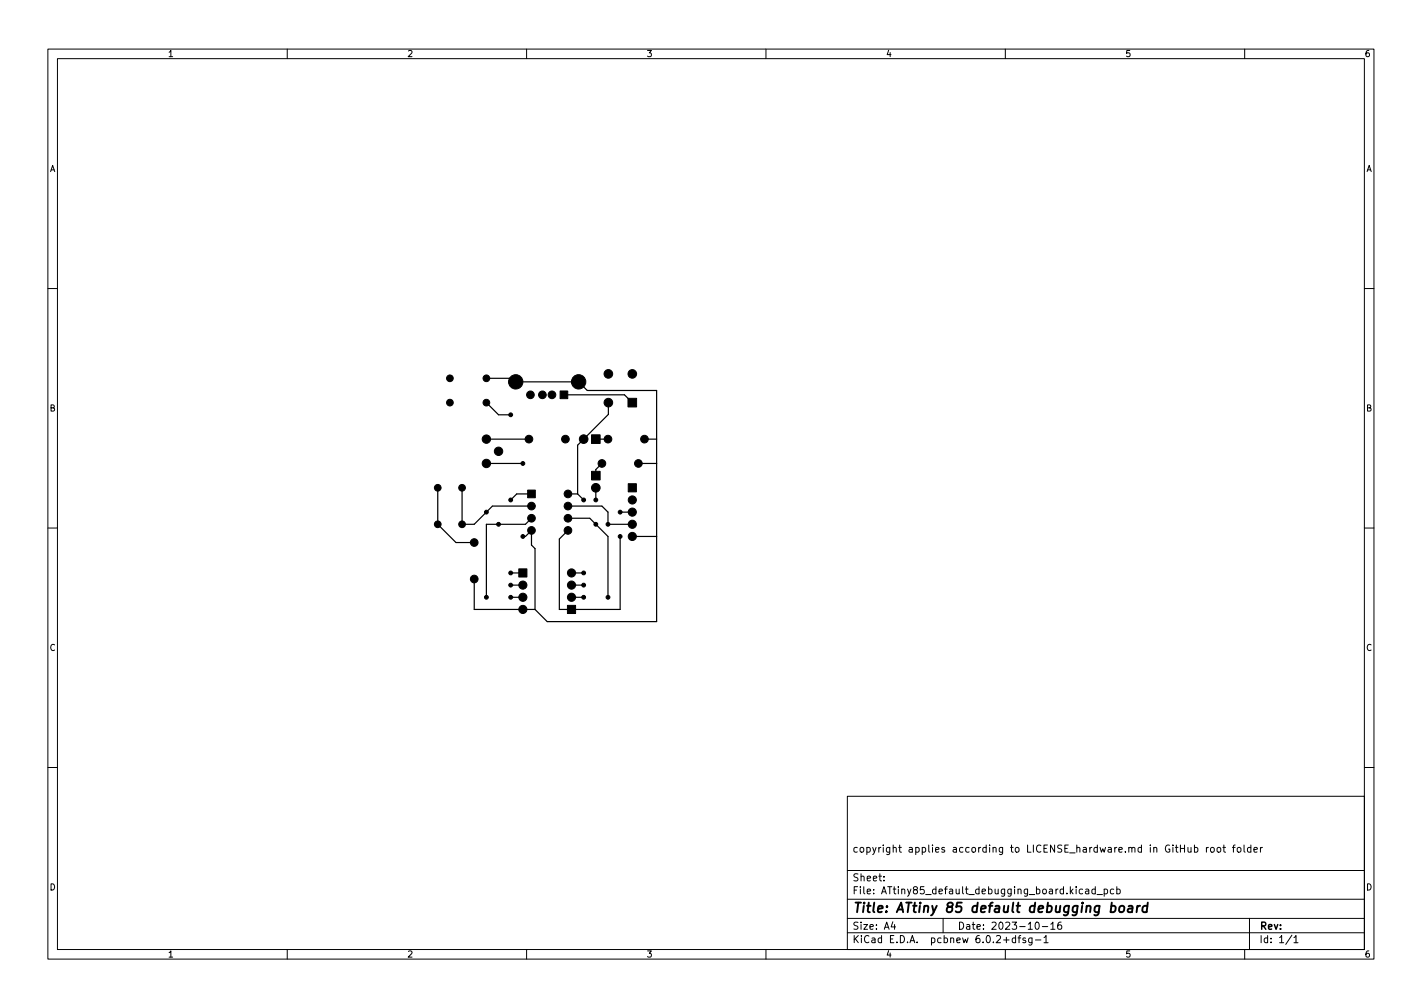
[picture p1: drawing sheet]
<svg xmlns="http://www.w3.org/2000/svg" width="297mm" height="210mm" viewBox="0 0 297 210" stroke-linecap="round" stroke-linejoin="round" font-family="sans-serif">
<defs><g id="words">
<text font-size="2.8" x="178" y="190.6">Title: ATtiny 85 default debugging board</text>
<g font-size="2.1">
<text x="178" y="178">copyright applies according to LICENSE_hardware.md in GitHub root folder</text>
<text x="178" y="184">Sheet:</text>
<text x="178" y="186.7">File: ATtiny85_default_debugging_board.kicad_pcb</text>
<text x="178" y="196.9">KiCad E.D.A. pcbnew 6.0.2+dfsg-1</text>
<text x="178" y="194.1">Size: A4</text>
<text x="200" y="194.1">Date: 2023-10-16</text>
<text x="263" y="194.1">Rev:</text>
<text x="263" y="196.9">Id: 1/1</text>
</g>
<g font-size="1.8">
<text x="35" y="11.9">1</text>
<text x="85" y="11.9">2</text>
<text x="135" y="11.9">3</text>
<text x="185" y="11.9">4</text>
<text x="235" y="11.9">5</text>
<text x="285" y="11.9">6</text>
<text x="10.3" y="35.9">A</text>
<text x="285.3" y="35.9">A</text>
<text x="10.3" y="85.9">B</text>
<text x="285.3" y="85.9">B</text>
<text x="10.3" y="135.9">C</text>
<text x="285.3" y="135.9">C</text>
<text x="10.3" y="185.9">D</text>
<text x="285.3" y="185.9">D</text>
<text x="35" y="199.9">1</text>
<text x="85" y="199.9">2</text>
<text x="135" y="199.9">3</text>
<text x="185" y="199.9">4</text>
<text x="235" y="199.9">5</text>
<text x="285" y="199.9">6</text>
</g>
</g></defs>
<g fill="none" stroke="#000" stroke-width=".21">
<path d="M10 10.2h277v190.1h-277zM12 12.2h273v186.1h-273zM60 10.2v2M110 10.2v2M160 10.2v2M210 10.2v2M260 10.2v2M10 60.2h2M285 60.2h2M10 110.2h2M285 110.2h2M10 160.2h2"/>
<path d="M177 166.3h108v32h-108zM248.1 176.9l.1 1h.4l.2-.1M248.8 176.9v1M249.5 177l.4-.1 .3 .3-.1 .7h-.6M249.5 176.4v1.5M252 176.9v1M252.4 176.9l-.4 .3M252.9 177.1l.2-.2 .5 .2v.5l-.1 .3h-.4l-.2-.1zM254.4 177l.3-.1 .3 .3v.4l-.3 .3h-.3l-.2-.3zM255.4 176.9h.6M255.6 176.4v1.3l.4 .2M257.4 176.9h.6"/>
<path d="M258 176.4l-.4 .2v1.3M258.6 177l.3-.1 .3 .3v.4l-.3 .3h-.3l-.2-.3zM259.9 176.4v1.3l.2 .2M261.3 177l-.4-.1-.3 .3 .1 .7h.6M261.3 176.4v1.5M261.9 177.4l.7-.1v-.3l-.5-.1-.2 .2 .1 .8h.6M263.3 176.9v1M263.7 176.9l-.4 .3M285 160.2h2M60 198.3v2M110 198.3v2M160 198.3v2"/>
<path d="M177 194.8h108M177 191.8h108M177 187.8h108M177 181.8h108M184.6 183.8v.1M184.6 183v.1M186.5 192.5l-.4 1h1M186.9 193v1M197 191.8v3M210 198.3v2M212.1 195.9l-.4-.1-.3 .3 .2 .7h.5M212.1 195.3v1.5"/>
<path d="M212.6 195.8h.6M213.2 195.3l-.3 .2v1.3M214.2 195.9l-.3-.1-.3 .2 .1 .3 .5 .1v.4h-.6M215.6 195.8v1.2l-.3 .3h-.4M215.6 195.9l-.5-.1-.2 .3 .1 .7h.6M216.3 196.3h1.1M216.4 192.7l.2-.2a.8 .8 0 0 1 .5 .8 .8 .8 0 0 1-.5 .7l-.2-.1-.2-.4zM217.7 193.5h1.2M218.1 195.8l.4-.5v1.5M218.1 196.8h.8M219.5 193l.4-.5v1.5M219.5 194h.9"/>
<path d="M221.6 192.5l-.4 .1a1.01 1.01 0 0 0 0 1.4l.5-.1 .1-.5-.3-.3h-.3l-.3 .3M226.8 185.7h.6v.9M227.4 186l-.5 .1-.2 .2 .2 .3h.5M228.8 185.7l-.4-.1-.3 .3 .1 .7h.6M228.8 185.1v1.5M229.1 186.8h1.2M230.6 185.7l.5-.1 .3 .3-.2 .7h-.6M230.6 185.6v1.5M232.6 185.7l-.4-.1-.3 .3 .2 .7h.5M233.3 185.7l.4-.1 .3 .3-.1 .7h-.6M233.3 185.1v1.5M260 198.3v2"/>
<path d="M261 191.8v6.5M269.9 195.3l-1.3 1.9M270.3 195.8l.4-.5v1.5M270.3 196.8h.8"/>
</g>
<path d="M232.1 189.2h.8l.2 .3-.1 .6a.66 .66 0 0 1-1 .3M233.9 189.3l.1-.1a.5 .5 0 0 1 .9 .3l-.1 .6-.2 .3a.5 .5 0 0 1-.8-.3zM235.8 189.2h.7v1.3M236.6 189.6l-.7 .1a.4 .4 0 0 0-.3 .3 .4 .4 0 0 0 .2 .5l.7-.1M237.6 189.1l-.2 1.4M238.2 189.1l-.4 .1-.3 .3M239.7 189.2a.66 .66 0 0 0-1 .3l-.1 .6 .2 .3h.7M239.8 188.5l-.3 2" fill="none" stroke="#000" stroke-width=".4"/>
<g fill="#000" stroke="#000" stroke-width=".21">
<path d="M117 81.6h1.6v1.6h-1.6zM123.6 98.4h1.8v1.8h-1.8zM123.6 90.8h1.8v1.8h-1.8zM131.2 83.2h1.8v1.8h-1.8zM110.2 102.3h1.6v1.6h-1.6zM131.2 101h1.7v1.7h-1.7zM108.4 118.8h1.7v1.7h-1.7zM118.5 126.4h1.7v1.7h-1.7z"/>
<circle cx="94" cy="79" r=".7"/>
<circle cx="101.6" cy="79" r=".7"/>
<circle cx="107.7" cy="79.7" r="1.5"/>
<circle cx="120.9" cy="79.7" r="1.5"/>
<circle cx="127.1" cy="78.1" r=".9"/>
<circle cx="132.1" cy="78.1" r=".9"/>
<circle cx="94" cy="84.1" r=".7"/>
<circle cx="101.6" cy="84.1" r=".7"/>
<circle cx="101.6" cy="91.7" r=".87"/>
<circle cx="101.6" cy="96.8" r=".87"/>
<circle cx="104.1" cy="94.2" r=".87"/>
<circle cx="106.7" cy="86.6" r=".4"/>
<circle cx="109.2" cy="96.8" r=".4"/>
<circle cx="110.5" cy="91.7" r=".8"/>
<circle cx="110.8" cy="82.4" r=".8"/>
<circle cx="113.3" cy="82.4" r=".8"/>
<circle cx="115.3" cy="82.4" r=".8"/>
<circle cx="118.1" cy="91.7" r=".8"/>
<circle cx="121.9" cy="91.7" r=".9"/>
<circle cx="125.7" cy="96.8" r=".8"/>
<circle cx="127" cy="91.7" r=".8"/>
<circle cx="127.1" cy="84.1" r=".9"/>
<circle cx="133.3" cy="96.8" r=".8"/>
<circle cx="134.6" cy="91.7" r=".8"/>
<circle cx="91.4" cy="101.8" r=".7"/>
<circle cx="91.4" cy="109.5" r=".7"/>
<circle cx="96.5" cy="101.8" r=".7"/>
<circle cx="96.5" cy="109.5" r=".7"/>
<circle cx="99.1" cy="113.3" r=".8"/>
<circle cx="101.6" cy="106.9" r=".4"/>
<circle cx="104.1" cy="109.5" r=".4"/>
<circle cx="106.7" cy="119.6" r=".4"/>
<circle cx="106.7" cy="104.4" r=".4"/>
<circle cx="109.2" cy="112" r=".4"/>
<circle cx="111" cy="110.7" r=".8"/>
<circle cx="111" cy="105.7" r=".8"/>
<circle cx="111" cy="108.2" r=".8"/>
<circle cx="118.6" cy="108.2" r=".8"/>
<circle cx="118.6" cy="110.7" r=".8"/>
<circle cx="118.6" cy="105.7" r=".8"/>
<circle cx="118.6" cy="103.1" r=".8"/>
<circle cx="119.4" cy="119.6" r=".85"/>
<circle cx="121.9" cy="119.6" r=".4"/>
<circle cx="121.9" cy="104.4" r=".4"/>
<circle cx="124.5" cy="101.8" r=".9"/>
<circle cx="124.5" cy="109.5" r=".4"/>
<circle cx="124.5" cy="104.4" r=".4"/>
<circle cx="127" cy="109.5" r=".4"/>
<circle cx="129.5" cy="112" r=".4"/>
<circle cx="129.5" cy="106.9" r=".4"/>
<circle cx="132.1" cy="104.4" r=".85"/>
<circle cx="132.1" cy="109.5" r=".85"/>
<circle cx="132.1" cy="112" r=".85"/>
<circle cx="132.1" cy="106.9" r=".85"/>
<circle cx="99.1" cy="120.9" r=".8"/>
<circle cx="101.6" cy="124.7" r=".4"/>
<circle cx="106.7" cy="122.2" r=".4"/>
<circle cx="106.7" cy="124.7" r=".4"/>
<circle cx="109.2" cy="127.2" r=".85"/>
<circle cx="109.2" cy="122.2" r=".85"/>
<circle cx="109.2" cy="124.7" r=".85"/>
<circle cx="119.4" cy="122.2" r=".85"/>
<circle cx="119.4" cy="124.7" r=".85"/>
<circle cx="121.9" cy="124.7" r=".4"/>
<circle cx="121.9" cy="122.2" r=".4"/>
<circle cx="127" cy="124.7" r=".4"/>
</g>
<g fill="none" stroke="#000" stroke-width=".25">
<path d="M101.6 79h5.4l.7 .7h13.2l1.8 1.8h14.5v48.3h-22.9l-2.5-2.6M101.6 91.7h8.9M101.6 96.8h7.6M101.6 84.1l2.5 2.5h2.6M117.8 82.4h12.7l1.6 1.7M124.5 91.7h2.5M125.7 96.8l-1.2 1.2v1.3M127.1 84.1v2.4l-6.4 6.4v10.2M133.3 96.8h3.9M134.6 91.7h2.6M91.4 101.8v7.7l3.8 3.8h3.9M96.5 101.8v7.7h2.6l3.8-3.8h8.1"/>
<path d="M106.7 119.6h2.5M109.2 112h.6l1.2-1.3v3.1l.8 .7v12.7M111 108.2l-1.2 1.3h-8.2v15.2M111 103.1h-3.1l-1.2 1.3M118.6 110.7l-1.8 1.8v14.7h12.7v-15.2M118.6 105.7h7.1l1.3 1.2v2.6h5.1M118.6 108.2h4.6l3.8 3.8v12.7M118.6 103.1h2.1M119.4 119.6h2.5M120.7 103.1l1.2 1.3M124.5 101.8v2.6M129.5 106.9h2.6"/>
<path d="M132.1 112h5.1M99.1 120.9v6.3h12.7M106.7 124.7h2.5M106.7 122.2h2.5M119.4 124.7h2.5M119.4 122.2h2.5"/>
</g>
<use href="#words"/>
</svg>
